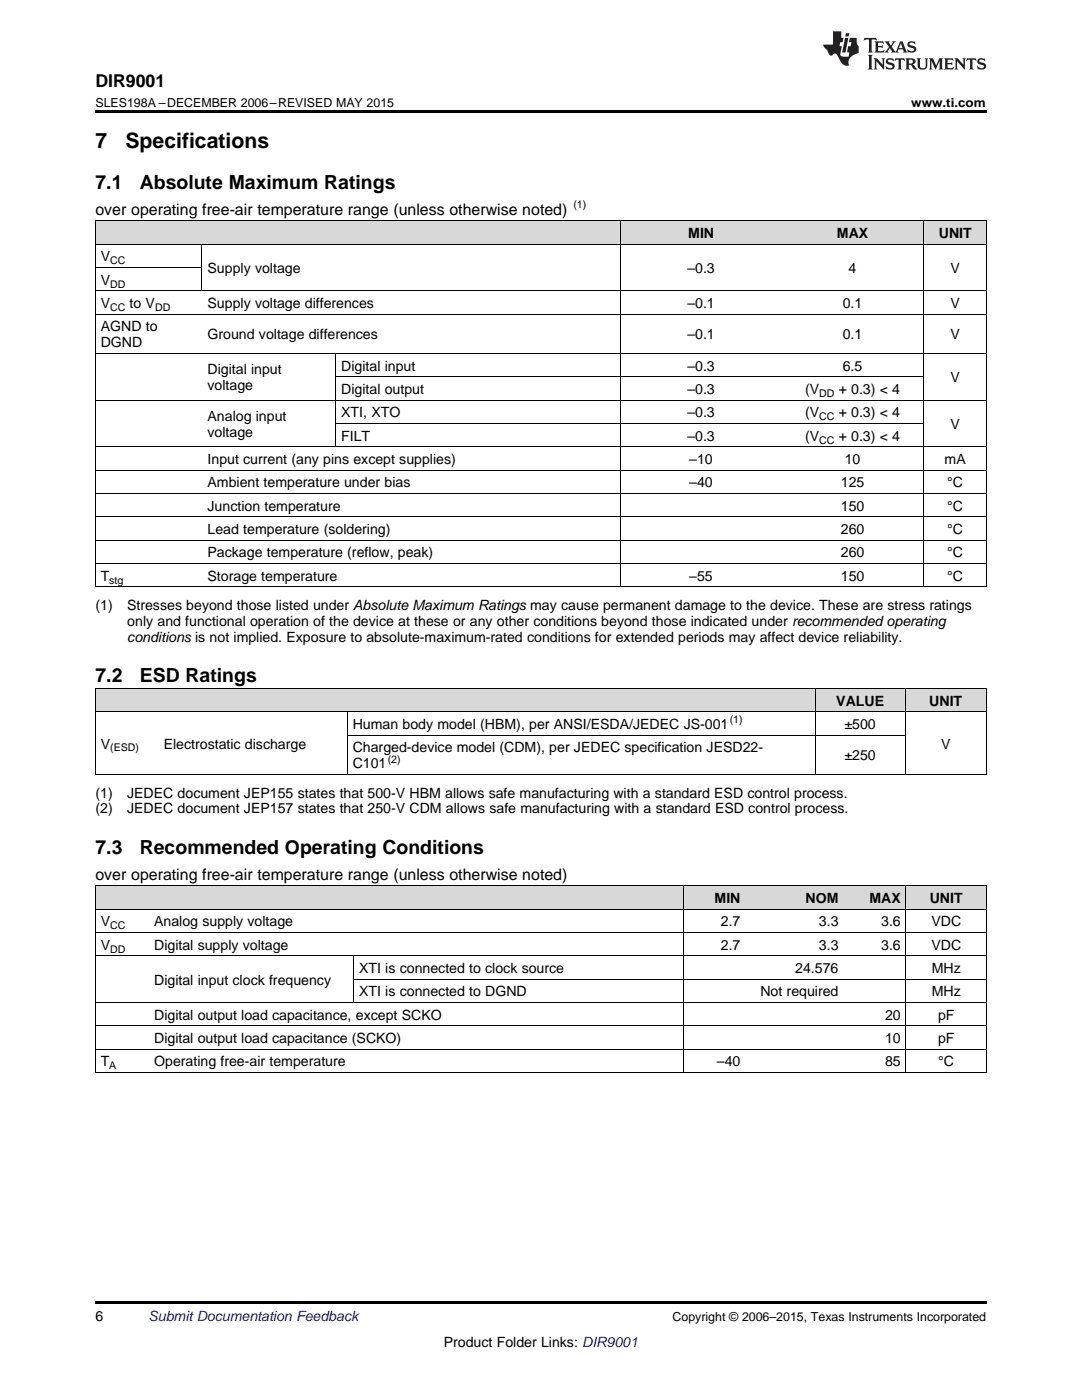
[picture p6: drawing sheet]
<svg xmlns="http://www.w3.org/2000/svg" width="216mm" height="279mm" viewBox="0 0 216 279" stroke-linecap="round" stroke-linejoin="round" font-family="sans-serif">
<defs><g id="words">
<g font-size="4.2">
<text x="19" y="29.6">7</text>
<text x="25" y="29.6">Specifications</text>
</g>
<g font-size="3.9">
<text x="19" y="37.7">7.1</text>
<text x="27.9" y="37.7">Absolute Maximum Ratings</text>
<text x="19" y="136.2">7.2</text>
<text x="27.9" y="136.2">ESD Ratings</text>
<text x="19" y="170.4">7.3</text>
<text x="27.9" y="170.4">Recommended Operating Conditions</text>
</g>
<text font-size="3.5" x="19" y="17.3">DIR9001</text>
<g font-size="3.2">
<text x="19" y="42.9">over operating free-air temperature range (unless otherwise noted)</text>
<text x="19" y="175.6">over operating free-air temperature range (unless otherwise noted)</text>
</g>
<g font-size="2.8">
<text x="137.3" y="47.5">MIN</text>
<text x="167" y="47.5">MAX</text>
<text x="187.3" y="47.5">UNIT</text>
<text x="20.1" y="52.2">V</text>
<text x="20.1" y="56.8">V</text>
<text x="41.4" y="54.5">Supply voltage</text>
<text x="137.2" y="54.5">–0.3</text>
<text x="169.3" y="54.5">4</text>
<text x="189.7" y="54.5">V</text>
<text x="20.1" y="61.5">V</text>
<text x="25.9" y="61.5">to V</text>
<text x="41.4" y="61.5">Supply voltage differences</text>
<text x="137.2" y="61.5">–0.1</text>
<text x="168.2" y="61.5">0.1</text>
<text x="189.7" y="61.5">V</text>
<text x="20.1" y="66.1">AGND to</text>
<text x="20.1" y="69.3">DGND</text>
<text x="41.4" y="67.7">Ground voltage differences</text>
<text x="137.2" y="67.7">–0.1</text>
<text x="168.2" y="67.7">0.1</text>
<text x="189.7" y="67.7">V</text>
<text x="41.4" y="74.7">Digital input</text>
<text x="41.4" y="77.9">voltage</text>
<text x="68.1" y="74">Digital input</text>
<text x="137.2" y="74">–0.3</text>
<text x="168.2" y="74">6.5</text>
<text x="189.7" y="76.3">V</text>
<text x="68.1" y="78.6">Digital output</text>
<text x="68.1" y="83.3">XTI, XTO</text>
<text x="137.2" y="78.6">–0.3</text>
<text x="137.2" y="83.3">–0.3</text>
<text x="160.7" y="78.6">(V</text>
<text x="160.7" y="83.3">(V</text>
<text x="167.4" y="78.6">+ 0.3) &lt; 4</text>
<text x="167.4" y="83.3">+ 0.3) &lt; 4</text>
<text x="41.4" y="84">Analog input</text>
<text x="41.4" y="87.2">voltage</text>
<text x="68.1" y="87.9">FILT</text>
<text x="137.2" y="87.9">–0.3</text>
<text x="160.7" y="87.9">(V</text>
<text x="167.4" y="87.9">+ 0.3) &lt; 4</text>
<text x="189.7" y="85.6">V</text>
<text x="41.4" y="92.6">Input current (any pins except supplies)</text>
<text x="137.5" y="92.6">–10</text>
<text x="168.6" y="92.6">10</text>
<text x="188.5" y="92.6">mA</text>
<text x="41.4" y="97.3">Ambient temperature under bias</text>
<text x="41.4" y="101.9">Junction temperature</text>
<text x="137.5" y="97.3">–40</text>
<text x="167.8" y="97.3">125</text>
<text x="167.8" y="101.9">150</text>
<text x="189" y="97.3">°C</text>
<text x="189" y="101.9">°C</text>
<text x="41.4" y="106.6">Lead temperature (soldering)</text>
<text x="167.8" y="106.6">260</text>
<text x="189" y="106.6">°C</text>
<text x="41.4" y="111.2">Package temperature (reflow, peak)</text>
<text x="167.8" y="111.2">260</text>
<text x="189" y="111.2">°C</text>
<text x="20.1" y="115.9">T</text>
<text x="41.4" y="115.9">Storage temperature</text>
<text x="137.5" y="115.9">–55</text>
<text x="167.8" y="115.9">150</text>
<text x="189" y="115.9">°C</text>
<text x="19" y="121.7">(1)</text>
<text x="25.4" y="121.7">Stresses beyond those listed under Absolute Maximum Ratings may cause permanent damage to the device. These are stress ratings</text>
<text x="25.4" y="124.9">only and functional operation of the device at these or any other conditions beyond those indicated under recommended operating</text>
<text x="25.4" y="128.1">conditions is not implied. Exposure to absolute-maximum-rated conditions for extended periods may affect device reliability.</text>
<text x="166.9" y="140.8">VALUE</text>
<text x="185.4" y="140.8">UNIT</text>
<text x="20.1" y="149.4">V</text>
<text x="32.7" y="149.4">Electrostatic discharge</text>
<text x="70.4" y="145.5">Human body model (HBM), per ANSI/ESDA/JEDEC JS-001</text>
<text x="168.5" y="145.5">±500</text>
<text x="187.8" y="149.4">V</text>
<text x="70.4" y="150.1">Charged-device model (CDM), per JEDEC specification JESD22-</text>
<text x="70.4" y="153.3">C101</text>
<text x="168.5" y="151.7">±250</text>
<text x="19" y="159.2">(1)</text>
<text x="25.4" y="159.2">JEDEC document JEP155 states that 500-V HBM allows safe manufacturing with a standard ESD control process.</text>
<text x="19" y="162.3">(2)</text>
<text x="25.4" y="162.3">JEDEC document JEP157 states that 250-V CDM allows safe manufacturing with a standard ESD control process.</text>
<text x="20.1" y="184.9">V</text>
<text x="30.8" y="184.9">Analog supply voltage</text>
<text x="142.6" y="180.2">MIN</text>
<text x="143.8" y="184.9">2.7</text>
<text x="160.7" y="180.2">NOM</text>
<text x="163.4" y="184.9">3.3</text>
<text x="173.5" y="180.2">MAX</text>
<text x="175.8" y="184.9">3.6</text>
<text x="185.5" y="180.2">UNIT</text>
<text x="185.8" y="184.9">VDC</text>
<text x="20.1" y="189.5">V</text>
<text x="30.8" y="189.5">Digital supply voltage</text>
<text x="143.8" y="189.5">2.7</text>
<text x="163.4" y="189.5">3.3</text>
<text x="175.8" y="189.5">3.6</text>
<text x="185.8" y="189.5">VDC</text>
<text x="30.8" y="196.5">Digital input clock frequency</text>
<text x="71.6" y="194.2">XTI is connected to clock source</text>
<text x="158.7" y="194.2">24.576</text>
<text x="185.9" y="194.2">MHz</text>
<text x="30.8" y="203.5">Digital output load capacitance, except SCKO</text>
<text x="71.6" y="198.9">XTI is connected to DGND</text>
<text x="151.7" y="198.9">Not required</text>
<text x="176.6" y="203.5">20</text>
<text x="185.9" y="198.9">MHz</text>
<text x="187.2" y="203.5">pF</text>
<text x="30.8" y="208.2">Digital output load capacitance (SCKO)</text>
<text x="176.6" y="208.2">10</text>
<text x="187.2" y="208.2">pF</text>
<text x="20.1" y="212.8">T</text>
<text x="30.8" y="212.8">Operating free-air temperature</text>
<text x="143.1" y="212.8">–40</text>
<text x="176.6" y="212.8">85</text>
<text x="187.2" y="212.8">°C</text>
<text x="19" y="263.6">6</text>
<text x="88.5" y="268.9">Product Folder Links: DIR9001</text>
</g>
<text font-size="2.8" fill="#0000c8" x="29.6" y="263.6">Submit Documentation Feedback</text>
<g font-size="2.5">
<text x="19" y="21.4">SLES198A –DECEMBER 2006–REVISED MAY 2015</text>
<text x="181.8" y="21.4">www.ti.com</text>
<text x="134.2" y="263.6">Copyright © 2006–2015, Texas Instruments Incorporated</text>
</g>
<g font-size="2.1">
<text x="114.4" y="41.6">(1)</text>
<text x="22" y="52.7">CC</text>
<text x="22" y="57.4">DD</text>
<text x="22" y="62.1">CC</text>
<text x="30.9" y="62.1">DD</text>
<text x="163.5" y="79.2">DD</text>
<text x="163.5" y="83.9">CC</text>
<text x="163.5" y="88.5">CC</text>
<text x="21.8" y="116.5">stg</text>
<text x="22" y="150">(ESD)</text>
<text x="145.6" y="144.4">(1)</text>
<text x="77.4" y="152.2">(2)</text>
<text x="22" y="185.5">CC</text>
<text x="22" y="190.1">DD</text>
<text x="21.8" y="213.4">A</text>
</g>
</g></defs>
<g fill="#d8d8d8">
<path d="M19 176.8h10.7v4.7h-10.7z"/>
<path d="M29.7 176.8h40.9v4.7h-40.9z"/>
<path d="M70.6 176.8h65.8v4.7h-65.8z"/>
<path d="M136.4 176.8h12.4v4.7h-12.4z"/>
<path d="M148.8 176.8h19.6v4.7h-19.6z"/>
<path d="M168.4 176.8h12.4v4.7h-12.4z"/>
<path d="M180.8 176.8h16v4.7h-16z"/>
<path d="M19 137.4h12.6v4.7h-12.6z"/>
<path d="M31.6 137.4h37.7v4.7h-37.7z"/>
<path d="M69.3 137.4h93.4v4.7h-93.4z"/>
<path d="M162.7 137.4h18v4.7h-18z"/>
<path d="M180.7 137.4h16.1v4.7h-16.1z"/>
<path d="M19 44.1h21.4v4.7h-21.4z"/>
<path d="M40.4 44.1h26.6v4.7h-26.6z"/>
<path d="M67 44.1h56.9v4.7h-56.9z"/>
<path d="M123.9 44.1h32v4.7h-32z"/>
<path d="M155.9 44.1h28.5v4.7h-28.5z"/>
<path d="M184.4 44.1h12.4v4.7h-12.4z"/>
</g>
<g fill="#000">
<path d="M19 22h177.8v.5h-177.8zM19 154.6h.2zM69.2 154.6h.1zM162.6 154.6h.1zM180.6 154.6h.1zM196.7 154.6h.1zM19 214.1h.2zM70.5 214.1h.1zM136.3 214.1h.1zM148.7 214.1h.1zM168.3 214.1h.1zM180.7 214.1h.1z"/>
<path d="M196.7 214.1h.1zM19 259.7h177.8v.5h-177.8z"/>
</g>
<g fill="none" stroke="#000" stroke-width=".2">
<path d="M19 58h177.8M19 53.4h21.4M19 48.7h177.8M19 44.1h177.8M19.1 44.1v73.1M40.3 48.8v9.3M123.9 44.1v73.1M184.3 44.1v73.1M196.8 44.1v73.1M19 79.9h177.8M19 70.5h177.8M19 62.7h177.8"/>
<path d="M67 70.6v18.6M67 75.2h117.4M19 98.5h177.8M19 93.8h177.8M19 89.2h177.8M67 84.5h117.4M19 117.1h177.8M19 112.4h177.8M19 107.8h177.8M19 103.1h177.8M19 137.4h177.8M19.1 137.4v17.2"/>
<path d="M162.6 137.4v17.2M180.6 137.4v17.2M196.8 137.4v17.2M19 154.5h177.8M19 142h177.8M69.3 142.1v12.5M69.3 146.7h111.4M19 176.8h177.8v37.3M19.1 176.8v37.3M136.3 176.8v37.3M180.8 176.8v37.3M19 190.8h177.8"/>
<path d="M19 186.1h177.8M19 181.5h177.8M70.5 190.8v9.3M70.6 195.4h126.2M19 214h177.8M19 209.4h177.8M19 204.7h177.8M19 200.1h177.8"/>
</g>
<g fill="#231f20">
<path d="M172.5 7.6l-.1 .5 .4-.2h.6v.1v2.1l-.2 .4h.9l-.2-.4v-2.1l.1-.1h.5l.5 .2-.2-.5zM174.5 8.3l.2 .3v1.5l-.2 .4h1.8l.2-.6a1.04 1.04 0 0 1-1.3 .2v-.7h.6l.3 .2v-.6l-.3 .2h-.6v-.6l.8-.1 .4 .3-.2-.5zM176.5 8.3l.9 1.1-.9 1.1h.8l-.2-.2 .4-.7 .5 .7-.2 .2h1.5l-.2-.2 .2-.4h.9l.1 .4-.2 .2h1l-.3-.3-.7-1.9h-.5l-.9 2-.8-1 .9-1h-.8l.1 .3-.4 .5-.3-.6 .1-.2zM179.7 8.6l.4 1h-.7zM181.3 8.4a.63 .63 0 0 0-.2 .7 .63 .63 0 0 0 .6 .4l.6 .2 .1 .2a.75 .75 0 0 1-.7 .4 .75 .75 0 0 1-.6-.5l.1 .7 .1-.1a1.11 1.11 0 0 0 1.5-.6 1.13 1.13 0 0 0-1.2-.8l-.1-.4a1.04 1.04 0 0 1 1.2 .2l-.2-.5-.2 .1-.4-.2zM173.2 10.9l.2 .4v2.2l-.2 .4h1l-.3-.4v-2.2l.3-.4zM174.3 11.6l.3 .4v1.5l-.3 .4h.8l-.2-.4v-1.3l1.5 1.7v-1.9l.2-.4h-.7l.2 .4v.9l-1.1-1.3zM177 11.8a.62 .62 0 0 0-.2 .7 .62 .62 0 0 0 .6 .4l.6 .1 .1 .3a.76 .76 0 0 1-.7 .3 .76 .76 0 0 1-.7-.4l.2 .7 .1-.1a1.11 1.11 0 0 0 1.5-.6 1.13 1.13 0 0 0-1.2-.8l-.1-.4a1.04 1.04 0 0 1 1.2 .2l-.2-.6-.2 .1-.5-.1zM178.7 11.6l-.2 .6a.61 .61 0 0 1 .8-.3v1.6l-.2 .4h.9l-.2-.4v-1.6a.63 .63 0 0 1 .7 .3l-.1-.6zM180.6 11.6l.3 .4v1.5l-.3 .4h1l-.2-.2-.1-.8 .6 .2a.76 .76 0 0 0 1.2 .7l-1-1a.58 .58 0 0 0 .6-.5 .58 .58 0 0 0-.5-.6zM181.4 11.9h.1a.45 .45 0 0 1 .5 .1 .45 .45 0 0 1 .1 .5l-.8 .2zM182.9 11.6l.2 .2a2.17 2.17 0 0 0 .3 1.9 .99 .99 0 0 0 1.6-.6v-1.1l.2-.4h-.7l.2 .2a1.92 1.92 0 0 1-.2 1.8 .6 .6 0 0 1-.9-.5v-1.1l.2-.4zM185.4 11.6l.2 .4v1.5l-.2 .4h.7l-.2-.4v-1.4l.8 1.8 .8-1.8v1.4l-.2 .4h.9l-.2-.4v-1.5l.2-.4h-.8l-.6 1.5-.6-1.5zM188.4 11.6l.2 .4v1.5l-.2 .4h1.8l.1-.6a1.04 1.04 0 0 1-1.2 .1v-.6h.5l.4 .2v-.6l-.4 .2h-.5v-.7h.8l.3 .3-.1-.6zM190.5 11.6l.2 .4v1.5l-.2 .4h.7l-.2-.4v-1.3l1.5 1.7v-1.9l.2-.4h-.7l.2 .4v.9l-1.1-1.3zM192.9 11.6l-.1 .6a.61 .61 0 0 1 .7-.3l.1 1.6-.3 .4h1l-.3-.4 .1-1.6a.63 .63 0 0 1 .7 .3l-.1-.6zM195.2 11.8a.62 .62 0 0 0-.2 .7 .62 .62 0 0 0 .6 .4l.6 .1 .1 .3a.76 .76 0 0 1-.7 .3 .76 .76 0 0 1-.6-.4l.1 .7 .1-.1a1.11 1.11 0 0 0 1.6-.6 1.13 1.13 0 0 0-1.3-.8l-.1-.4a1.04 1.04 0 0 1 1.2 .2l-.1-.6-.2 .1-.5-.1z"/>
<path d="M166.2 6.3v2.6h-1.9v.4l.8 .9a.91 .91 0 0 0 1 .8 .56 .56 0 0 1 .5-.3 .56 .56 0 0 1 .5 .3l.4 .8a1.53 1.53 0 0 0 1.9 1.2 1.54 1.54 0 0 1 1-2.1l.9-.3v-1.4a1.52 1.52 0 0 1-.4-1.6h-1.3l-.2 .8h.5l-.2 .8h-.5l-.1 1v.2l.4 .1-.2 .8a1.93 1.93 0 0 1-1.6-.3l.3-1.8h-.5l.2-.8h.4l.2-.8h-.4v-1.3zM168.6 7.6l-.6 2.9h.7l.6-2.9zM168.8 6.6l-.1 .7h.6l.2-.7z"/>
</g>
<use href="#words"/>
</svg>
